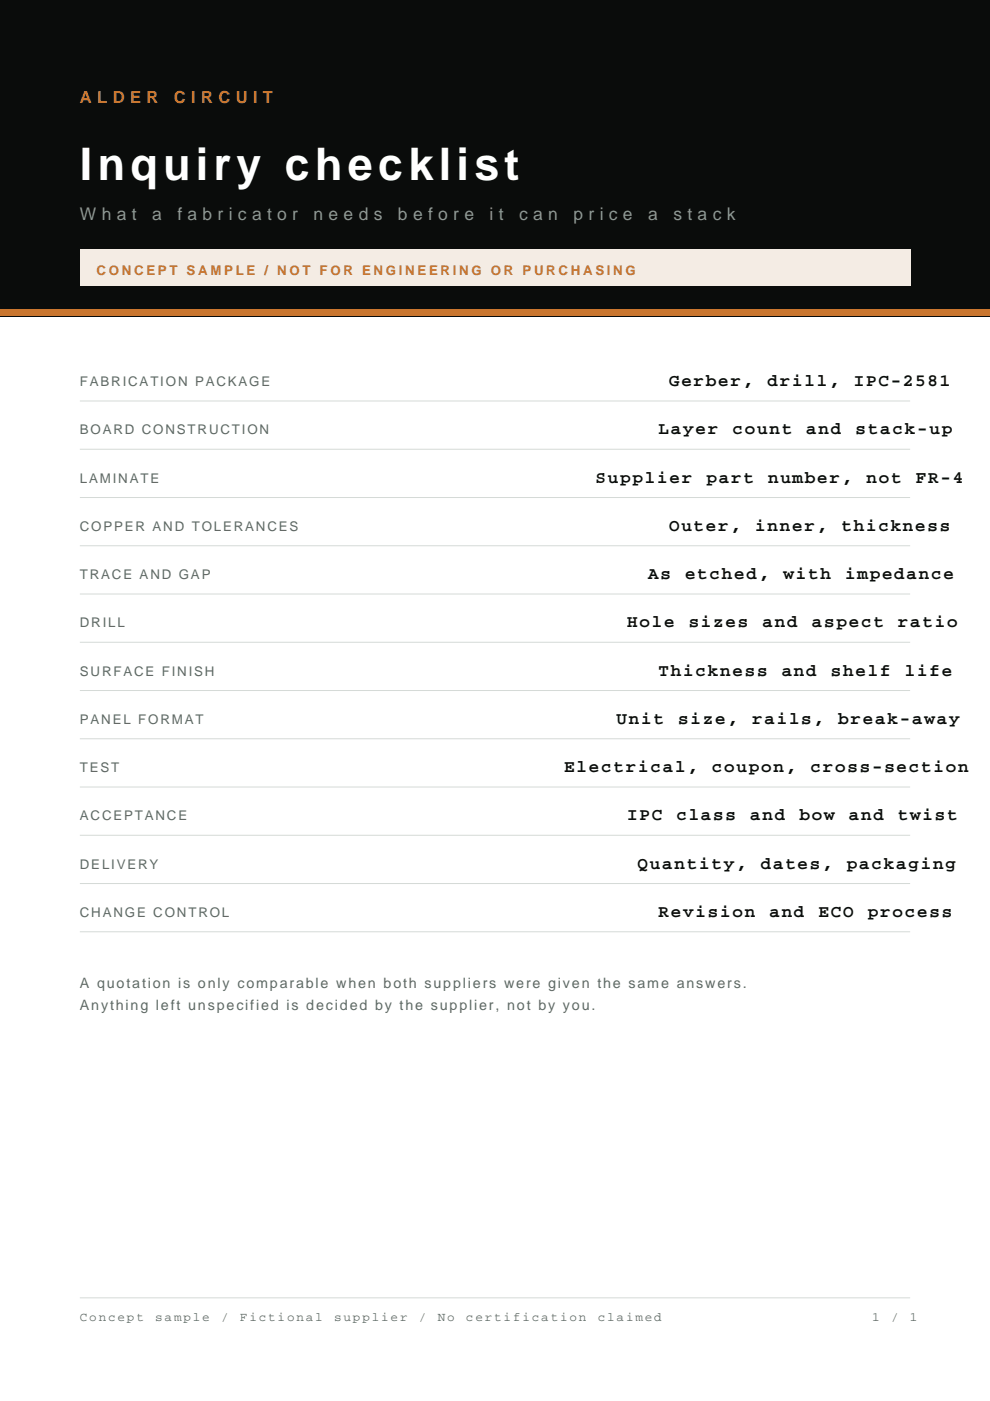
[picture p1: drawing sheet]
<svg xmlns="http://www.w3.org/2000/svg" width="210mm" height="297mm" viewBox="0 0 210 297" stroke-linecap="round" stroke-linejoin="round" font-family="sans-serif">
<defs><g id="words">
<text font-size="9.5" fill="#fff" x="16.9" y="38.1">Inquiry checklist</text>
<g font-size="3.7" fill="#8d9a94">
<text x="16.9" y="46.6">W h a t</text>
<text x="32.3" y="46.6">a</text>
<text x="37.6" y="46.6">f a b r i c a t o r</text>
<text x="66.5" y="46.6">n e e d s</text>
<text x="84.4" y="46.6">b e f o r e</text>
<text x="103.8" y="46.6">i t</text>
<text x="110.1" y="46.6">c a n</text>
<text x="121.6" y="46.6">p r i c e</text>
<text x="137.4" y="46.6">a</text>
<text x="142.8" y="46.6">s t a c k</text>
</g>
<g font-size="3.7" fill="#0a0c0b">
<text x="141.9" y="81.8">Gerber,</text>
<text x="162.7" y="81.8">drill,</text>
<text x="181" y="81.8">IPC-2581</text>
<text x="139.6" y="92.1">Layer</text>
<text x="155.3" y="92.1">count</text>
<text x="171" y="92.1">and</text>
<text x="181.4" y="92.1">stack-up</text>
<text x="126.3" y="102.3">Supplier</text>
<text x="149.8" y="102.3">part</text>
<text x="162.8" y="102.3">number,</text>
<text x="183.7" y="102.3">not</text>
<text x="194.2" y="102.3">FR-4</text>
<text x="141.9" y="112.5">Outer,</text>
<text x="160.1" y="112.5">inner,</text>
<text x="178.4" y="112.5">thickness</text>
<text x="137.4" y="122.8">As</text>
<text x="145.2" y="122.8">etched,</text>
<text x="166.1" y="122.8">with</text>
<text x="179.2" y="122.8">impedance</text>
<text x="133" y="133">Hole</text>
<text x="146" y="133">sizes</text>
<text x="161.7" y="133">and</text>
<text x="172.1" y="133">aspect</text>
<text x="190.4" y="133">ratio</text>
<text x="139.6" y="143.2">Thickness</text>
<text x="165.7" y="143.2">and</text>
<text x="176.2" y="143.2">shelf</text>
<text x="191.8" y="143.2">life</text>
<text x="130.7" y="153.5">Unit</text>
<text x="143.8" y="153.5">size,</text>
<text x="159.5" y="153.5">rails,</text>
<text x="177.7" y="153.5">break-away</text>
<text x="119.6" y="163.7">Electrical,</text>
<text x="151" y="163.7">coupon,</text>
<text x="171.8" y="163.7">cross-section</text>
<text x="133" y="173.9">IPC</text>
<text x="143.4" y="173.9">class</text>
<text x="159.1" y="173.9">and</text>
<text x="169.5" y="173.9">bow</text>
<text x="180" y="173.9">and</text>
<text x="190.4" y="173.9">twist</text>
<text x="135.2" y="184.1">Quantity,</text>
<text x="161.3" y="184.1">dates,</text>
<text x="179.6" y="184.1">packaging</text>
<text x="139.6" y="194.4">Revision</text>
<text x="163.1" y="194.4">and</text>
<text x="173.6" y="194.4">ECO</text>
<text x="184" y="194.4">process</text>
</g>
<g font-size="3.5" fill="#c9762f">
<text x="16.9" y="21.9">A L D E R</text>
<text x="36.8" y="21.9">C I R C U I T</text>
</g>
<g font-size="3" fill="#5d6a65">
<text x="16.9" y="209.5">A quotation is only comparable when both suppliers were given the same answers.</text>
<text x="16.9" y="214.1">Anything left unspecified is decided by the supplier, not by you.</text>
</g>
<text font-size="2.8" fill="#c9762f" x="20.5" y="58.2">C O N C E P T S A M P L E / N O T F O R E N G I N E E R I N G O R P U R C H A S I N G</text>
<g font-size="2.8" fill="#5d6a65">
<text x="16.9" y="81.8">FABRICATION PACKAGE</text>
<text x="16.9" y="92.1">BOARD CONSTRUCTION</text>
<text x="16.9" y="102.3">LAMINATE</text>
<text x="16.9" y="112.5">COPPER AND TOLERANCES</text>
<text x="16.9" y="122.8">TRACE AND GAP</text>
<text x="16.9" y="133">DRILL</text>
<text x="16.9" y="143.2">SURFACE FINISH</text>
<text x="16.9" y="153.5">PANEL FORMAT</text>
<text x="16.9" y="163.7">TEST</text>
<text x="16.9" y="173.9">ACCEPTANCE</text>
<text x="16.9" y="184.1">DELIVERY</text>
<text x="16.9" y="194.4">CHANGE CONTROL</text>
</g>
<g font-size="2.7" fill="#5d6a65">
<text x="16.9" y="280.1">Concept</text>
<text x="32.9" y="280.1">sample</text>
<text x="46.9" y="280.1">/</text>
<text x="50.9" y="280.1">Fictional</text>
<text x="70.8" y="280.1">supplier</text>
<text x="88.8" y="280.1">/</text>
<text x="92.8" y="280.1">No</text>
<text x="98.8" y="280.1">certification</text>
<text x="126.8" y="280.1">claimed</text>
<text x="184.9" y="280.1">1</text>
<text x="188.9" y="280.1">/</text>
<text x="192.9" y="280.1">1</text>
</g>
</g></defs>
<path d="M0 0h209.9v67h-209.9z" fill-rule="evenodd" fill="#0a0c0b"/>
<path d="M0 65.6h209.9v1.4h-209.9z" fill-rule="evenodd" fill="#c9762f"/>
<path d="M16.9 52.9h176.1v7.8h-176.1z" fill-rule="evenodd" fill="#f4ece4"/>
<g fill="none" stroke="#d5dad7" stroke-width=".21">
<path d="M16.9 85h176.1M16.9 95.2h176.1M16.9 105.5h176.1M16.9 115.7h176.1M16.9 125.9h176.1M16.9 136.2h176.1M16.9 146.4h176.1M16.9 156.6h176.1M16.9 166.9h176.1M16.9 177.1h176.1M16.9 187.3h176.1M16.9 197.6h176.1"/>
<path d="M16.9 275.2h176.1"/>
</g>
<use href="#words"/>
</svg>
